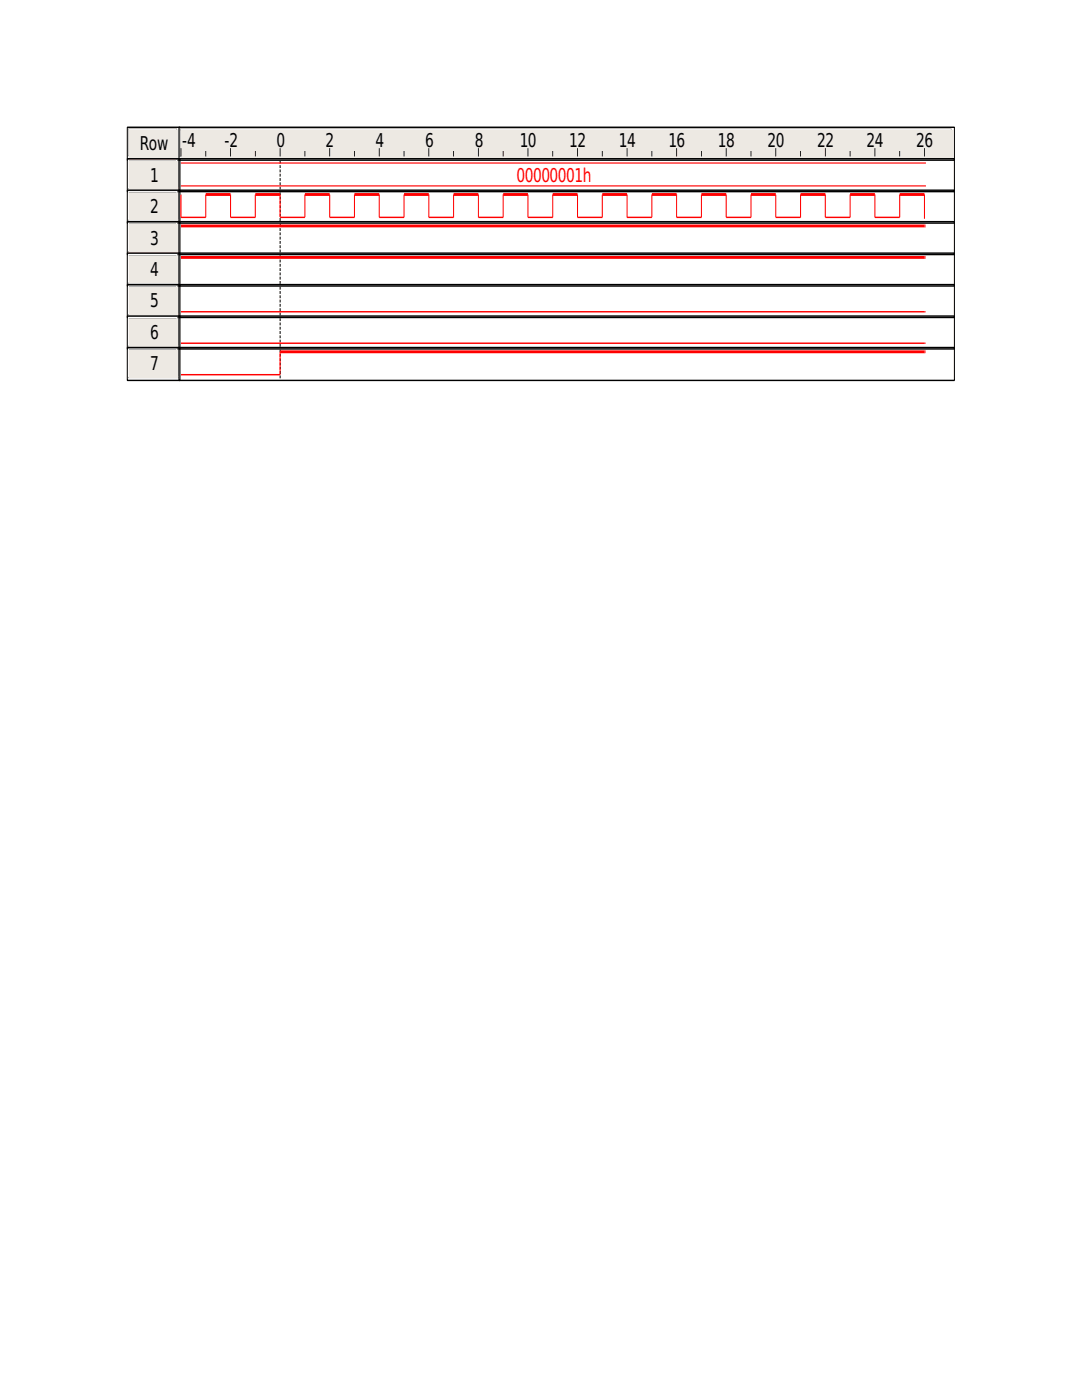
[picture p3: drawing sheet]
<svg xmlns="http://www.w3.org/2000/svg" width="216mm" height="279mm" viewBox="0 0 216 279" stroke-linecap="round" stroke-linejoin="round" font-family="sans-serif">
<defs><g id="words">
<g font-size="3.8">
<text x="27.9" y="30">Row</text>
<text x="36.3" y="29.4">-4</text>
<text x="44.8" y="29.4">-2</text>
<text x="55.2" y="29.4">0</text>
<text x="65" y="29.4">2</text>
<text x="75" y="29.4">4</text>
<text x="84.8" y="29.4">6</text>
<text x="94.7" y="29.4">8</text>
<text x="103.7" y="29.4">10</text>
<text x="113.6" y="29.4">12</text>
<text x="123.5" y="29.4">14</text>
<text x="133.4" y="29.4">16</text>
<text x="143.3" y="29.4">18</text>
<text x="153.1" y="29.4">20</text>
<text x="163" y="29.4">22</text>
<text x="172.9" y="29.4">24</text>
<text x="182.8" y="29.4">26</text>
<text x="29.9" y="36.2">1</text>
<text x="29.9" y="42.5">2</text>
<text x="29.9" y="48.8">3</text>
<text x="29.9" y="55.1">4</text>
<text x="29.9" y="61.4">5</text>
<text x="29.9" y="67.6">6</text>
<text x="29.9" y="73.9">7</text>
</g>
<text font-size="3.8" fill="#f00" x="103.1" y="36.2">00000001h</text>
</g></defs>
<path d="M25.4 25.4h20.8v6.6h-20.8z" fill="#000"/>
<path d="M25.4 25.4h164.8v228.3h-164.8z" fill="#fff"/>
<path d="M25.6 25.7h9.7v5.4h-9.7z" fill="none" stroke="#b6b3af" stroke-width=".2"/>
<path d="M25.6 31.4h9.9M25.8 26h9.3M25.8 26.3v4.5M35.5 25.7v5.4" fill="none" stroke="#fff" stroke-width=".2"/>
<path d="M25.8 26h9.7v5.4h-9.7z" fill="#ede9e3"/>
<path d="M25.4 25.4h10.5v6.6h-10.5z" fill="none" stroke="#000" stroke-width=".24"/>
<path d="M35.9 25.7h153.9v5.4h-153.9z" fill="none" stroke="#b6b3af" stroke-width=".2"/>
<path d="M35.9 31.4h154.1M36.1 26h153.5M36.1 26.3v4.5M190 25.7v5.4" fill="none" stroke="#fff" stroke-width=".2"/>
<path d="M36.1 26h153.9v5.4h-153.9z" fill="#ede9e3"/>
<path d="M35.7 25.4h154.7v6.6h-154.7z" fill="none" stroke="#000" stroke-width=".24"/>
<g fill="none" stroke="#000" stroke-width=".2">
<path d="M36.1 29.7v1.4M41.1 30.3v.8M46 29.7v1.4M50.9 30.3v.8M55.9 29.7v1.4M60.8 30.3v.8M65.8 29.7v1.4M70.7 30.3v.8M75.7 29.7v1.4M80.6 30.3v.8M85.6 29.7v1.4M90.5 30.3v.8"/>
<path d="M95.5 29.7v1.4M100.4 30.3v.8M105.3 29.7v1.4M110.3 30.3v.8M115.2 29.7v1.4M120.2 30.3v.8M125.1 29.7v1.4M130.1 30.3v.8M135 29.7v1.4M140 30.3v.8M144.9 29.7v1.4M149.9 30.3v.8"/>
<path d="M154.8 29.7v1.4M159.7 30.3v.8M164.7 29.7v1.4M169.6 30.3v.8M174.6 29.7v1.4M179.5 30.3v.8M184.5 29.7v1.4"/>
</g>
<path d="M25.6 32h9.7v5.4h-9.7z" fill="none" stroke="#fff" stroke-width=".2"/>
<path d="M25.6 37.7h9.9M25.8 32.3h9.3M25.8 32.5v4.6M35.5 32v5.4" fill="none" stroke="#b6b3af" stroke-width=".2"/>
<path d="M25.8 32.3h9.7v5.4h-9.7z" fill="#ede9e3"/>
<path d="M25.4 31.7h10.5v6.5h-10.5zM35.7 31.7h154.7v6.5h-154.7z" fill="none" stroke="#000" stroke-width=".24"/>
<path d="M55.9 32.3v5.7" fill="none" stroke="#000" stroke-width=".24" stroke-dasharray=".2 .5"/>
<path d="M36.1 32.5h148.6M36.1 37.1h148.6" fill="none" stroke="#f00" stroke-width=".2"/>
<path d="M25.6 38.2h9.7v5.5h-9.7z" fill="none" stroke="#fff" stroke-width=".2"/>
<path d="M25.8 38.5h9.3M25.8 38.8v4.6M35.5 38.2v5.5M25.6 44h9.9" fill="none" stroke="#b6b3af" stroke-width=".2"/>
<path d="M25.8 38.5h9.7v5.5h-9.7z" fill="#ede9e3"/>
<path d="M25.4 38h10.5v6.5h-10.5zM35.7 38h154.7v6.5h-154.7z" fill="none" stroke="#000" stroke-width=".24"/>
<path d="M55.9 38.5v5.7" fill="none" stroke="#000" stroke-width=".24" stroke-dasharray=".2 .5"/>
<g fill="none" stroke="#f00" stroke-width=".24">
<path d="M36.1 38.8v4.6h5v-4.6M46 38.8v4.6h4.9v-4.6M55.9 38.8v4.6h4.9v-4.6M65.8 38.8v4.6h4.9v-4.6M75.7 38.8v4.6h4.9v-4.6M85.6 38.8v4.6h4.9v-4.6M95.5 38.8v4.6h4.9v-4.6M105.3 38.8v4.6h5v-4.6M115.2 38.8v4.6h5v-4.6M125.1 38.8v4.6h5v-4.6M135 38.8v4.6h5v-4.6M144.9 38.8v4.6h5v-4.6"/>
<path d="M154.8 38.8v4.6h4.9v-4.6M164.7 38.8v4.6h4.9v-4.6M174.6 38.8v4.6h4.9v-4.6M184.5 38.8v4.9"/>
</g>
<g fill="none" stroke="#f00" stroke-width=".49">
<path d="M41.1 38.8h4.9M50.9 38.8h5M60.8 38.8h5M70.7 38.8h5M80.6 38.8h5M90.5 38.8h5M100.4 38.8h4.9M110.3 38.8h4.9M120.2 38.8h4.9M130.1 38.8h4.9M140 38.8h4.9M149.9 38.8h4.9"/>
<path d="M159.7 38.8h5M169.6 38.8h5M179.5 38.8h5"/>
</g>
<path d="M25.6 44.5h9.7v5.4h-9.7z" fill="none" stroke="#fff" stroke-width=".2"/>
<path d="M25.6 50.2h9.9M25.8 44.8h9.3M25.8 45.1v4.6M35.5 44.5v5.4" fill="none" stroke="#b6b3af" stroke-width=".2"/>
<path d="M25.8 44.8h9.7v5.4h-9.7z" fill="#ede9e3"/>
<path d="M25.4 44.2h10.5v6.6h-10.5zM35.7 44.2h154.7v6.6h-154.7z" fill="none" stroke="#000" stroke-width=".24"/>
<path d="M55.9 44.8v5.7" fill="none" stroke="#000" stroke-width=".24" stroke-dasharray=".2 .5"/>
<path d="M36.1 45.1h148.6" fill="none" stroke="#f00" stroke-width=".49"/>
<path d="M25.6 50.8h9.7v5.4h-9.7z" fill="none" stroke="#fff" stroke-width=".2"/>
<path d="M25.6 56.5h9.9M25.8 51.1h9.3M25.8 51.4v4.5M35.5 50.8v5.4" fill="none" stroke="#b6b3af" stroke-width=".2"/>
<path d="M25.8 51.1h9.7v5.4h-9.7z" fill="#ede9e3"/>
<path d="M25.4 50.5h10.5v6.6h-10.5zM35.7 50.5h154.7v6.6h-154.7z" fill="none" stroke="#000" stroke-width=".24"/>
<path d="M55.9 51.1v5.7" fill="none" stroke="#000" stroke-width=".24" stroke-dasharray=".2 .5"/>
<path d="M36.1 51.4h148.6" fill="none" stroke="#f00" stroke-width=".49"/>
<path d="M25.6 57.1h9.7v5.4h-9.7z" fill="none" stroke="#fff" stroke-width=".2"/>
<path d="M25.8 57.4h9.3M25.8 57.7v4.5M35.5 57.1v5.4M25.6 62.8h9.9" fill="none" stroke="#b6b3af" stroke-width=".2"/>
<path d="M25.8 57.4h9.7v5.4h-9.7z" fill="#ede9e3"/>
<path d="M25.4 56.8h10.5v6.6h-10.5zM35.7 56.8h154.7v6.6h-154.7z" fill="none" stroke="#000" stroke-width=".24"/>
<path d="M55.9 57.4v5.7" fill="none" stroke="#000" stroke-width=".24" stroke-dasharray=".2 .5"/>
<path d="M36.1 62.2h148.6" fill="none" stroke="#f00" stroke-width=".24"/>
<path d="M25.6 63.4h9.7v5.4h-9.7z" fill="none" stroke="#fff" stroke-width=".2"/>
<path d="M25.6 69.1h9.9M25.8 63.6h9.3M25.8 63.9v4.6M35.5 63.4v5.4" fill="none" stroke="#b6b3af" stroke-width=".2"/>
<path d="M25.8 63.6h9.7v5.5h-9.7z" fill="#ede9e3"/>
<path d="M25.4 63.1h10.5v6.5h-10.5zM35.7 63.1h154.7v6.5h-154.7z" fill="none" stroke="#000" stroke-width=".24"/>
<path d="M55.9 63.6v5.8" fill="none" stroke="#000" stroke-width=".24" stroke-dasharray=".2 .5"/>
<path d="M36.1 68.5h148.6" fill="none" stroke="#f00" stroke-width=".24"/>
<path d="M25.6 69.6h9.7v5.5h-9.7z" fill="none" stroke="#fff" stroke-width=".2"/>
<path d="M25.6 75.3h9.9M25.8 69.9h9.3M25.8 70.2v4.6M35.5 69.6v5.5" fill="none" stroke="#b6b3af" stroke-width=".2"/>
<path d="M25.8 69.9h9.7v5.4h-9.7z" fill="#ede9e3"/>
<path d="M25.4 69.4h10.5v6.5h-10.5zM35.7 69.4h154.7v6.5h-154.7z" fill="none" stroke="#000" stroke-width=".24"/>
<path d="M55.9 69.9v5.7" fill="none" stroke="#000" stroke-width=".24" stroke-dasharray=".2 .5"/>
<path d="M55.9 70.2v4.6h-19.8" fill="none" stroke="#f00" stroke-width=".24"/>
<path d="M55.9 70.2h128.8" fill="none" stroke="#f00" stroke-width=".49"/>
<use href="#words"/>
</svg>
